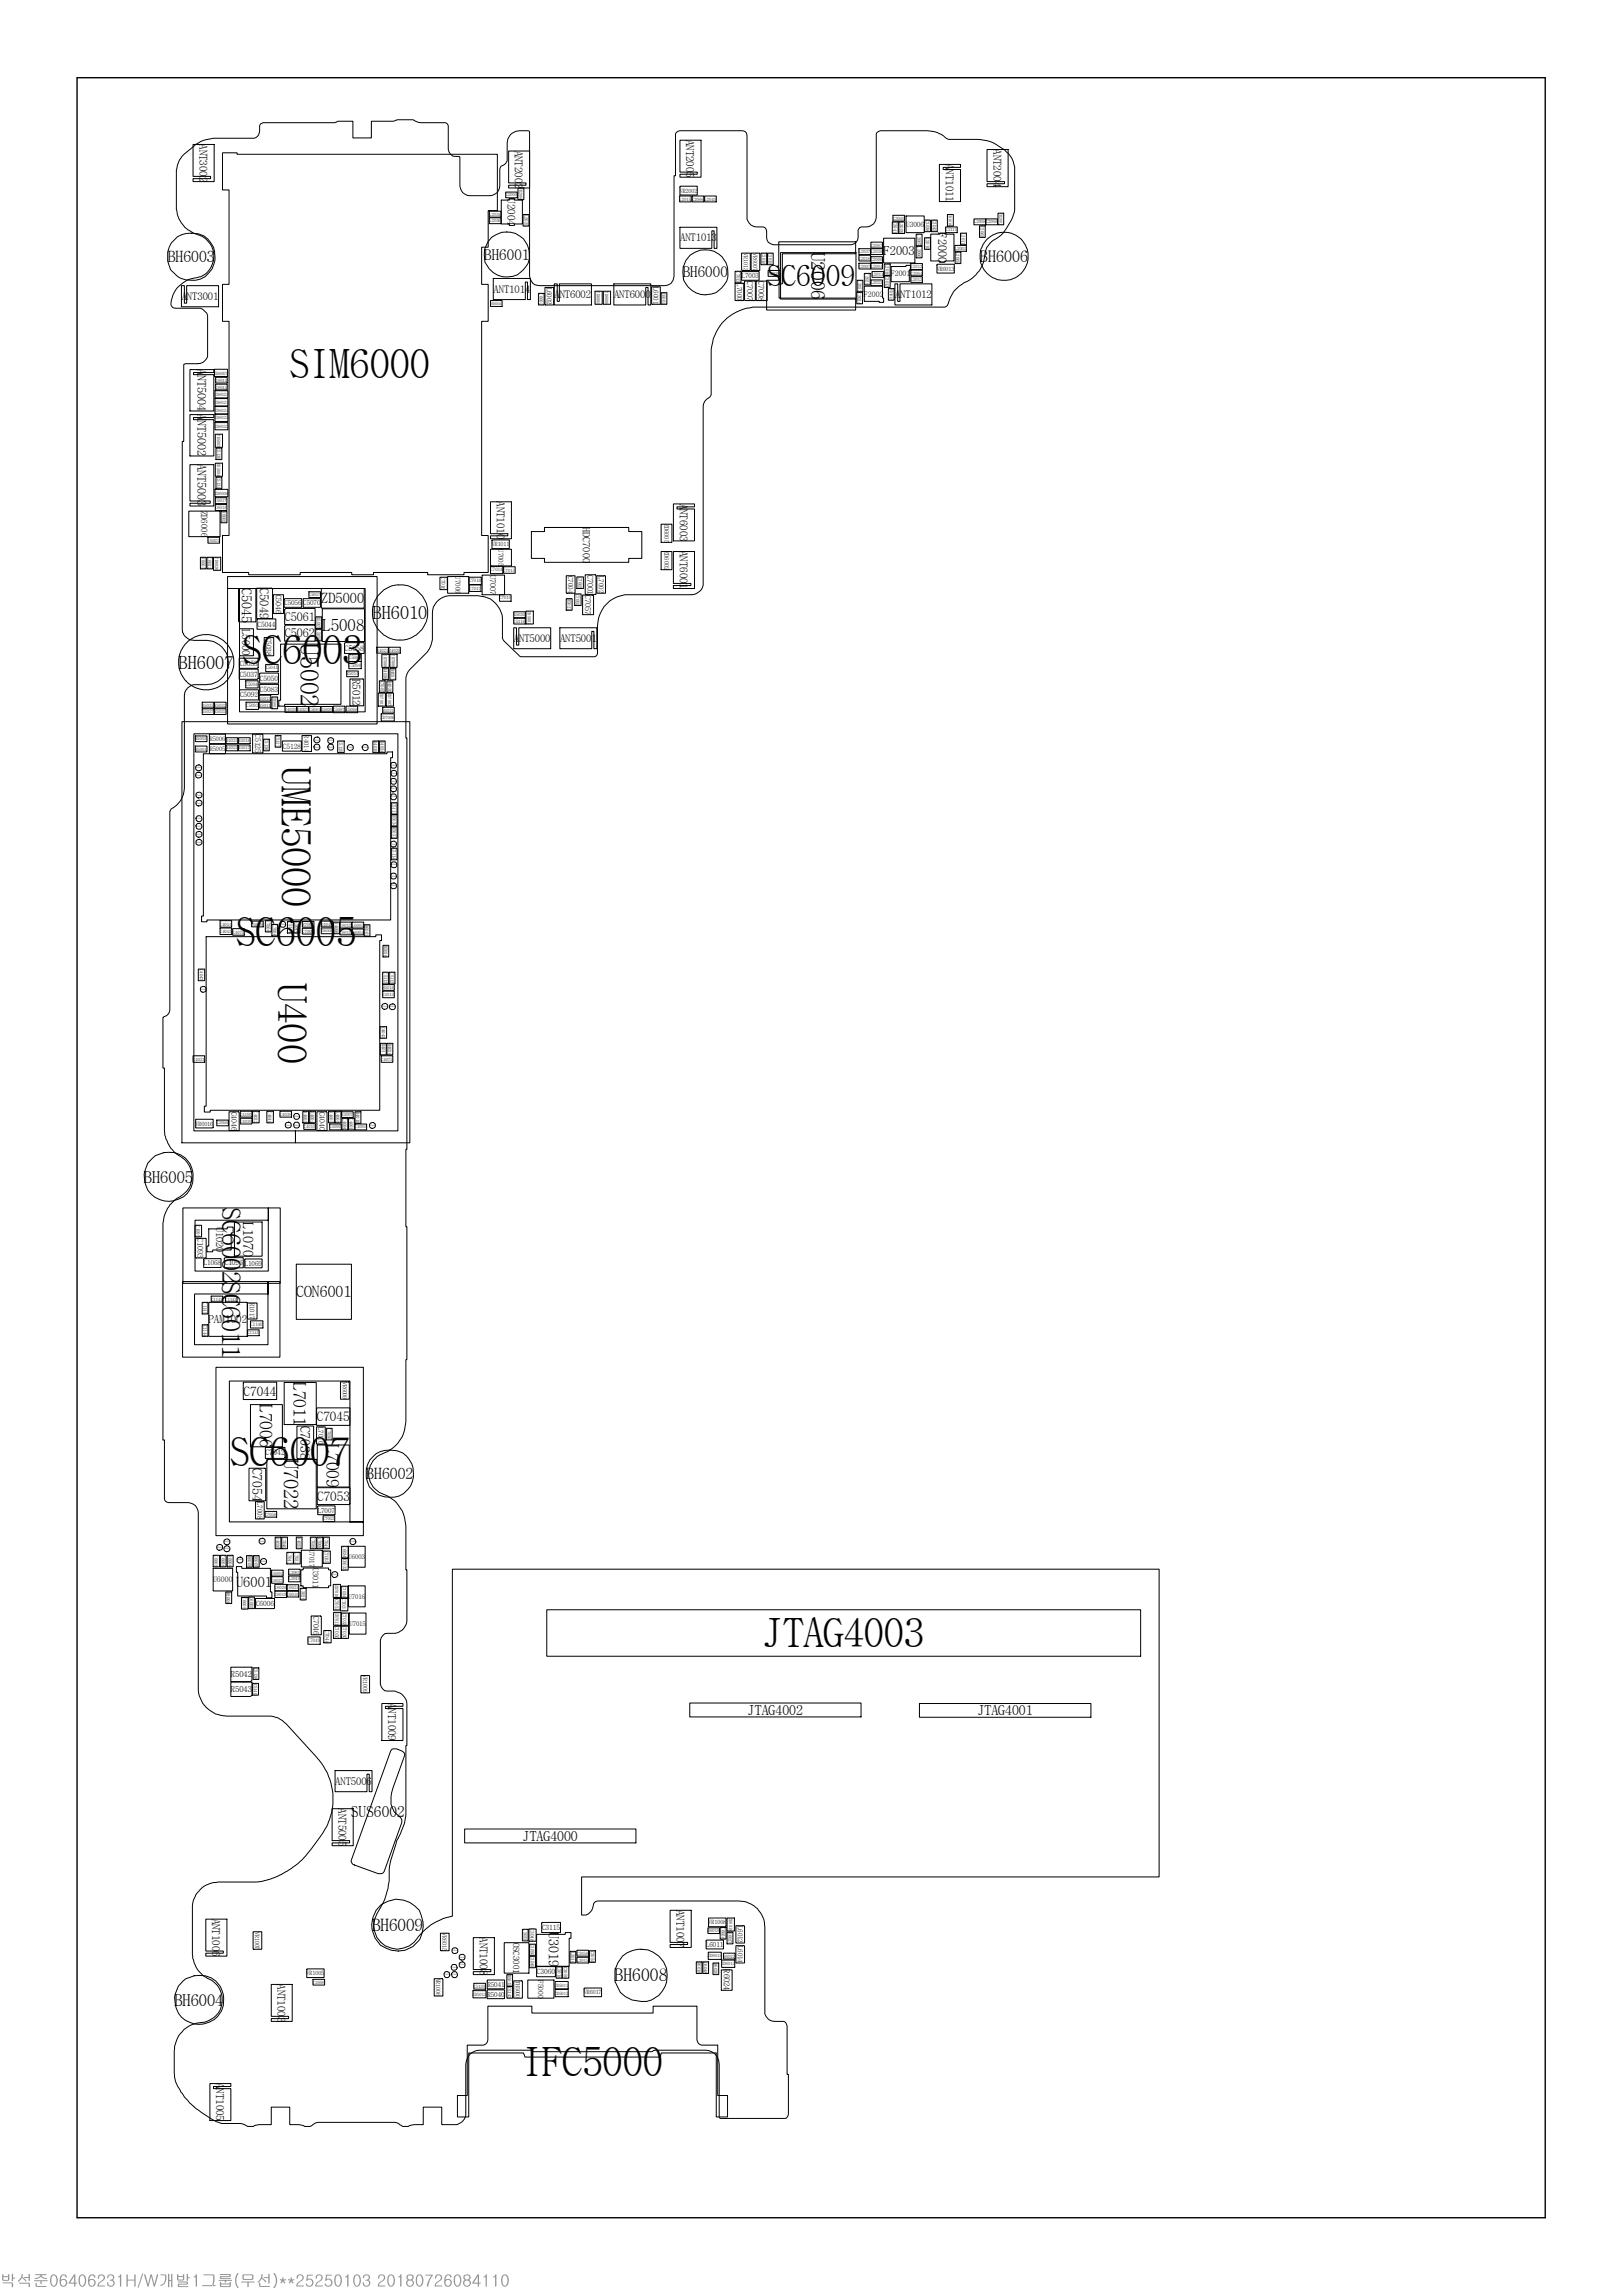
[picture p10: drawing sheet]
<svg xmlns="http://www.w3.org/2000/svg" width="210mm" height="297mm" viewBox="0 0 210 297" stroke-linecap="round" stroke-linejoin="round" font-family="sans-serif">
<defs><g id="words">
<g font-size="5.2">
<text x="37.4" y="48.9">SIM6000</text>
<text x="31.3" y="86">SC6003</text>
<text x="36.5" y="99.1" transform="rotate(90 36.5 99.1)">UME5000</text>
<text x="30.5" y="122.4">SC6005</text>
<text x="36" y="127.2" transform="rotate(90 36 127.2)">U400</text>
<text x="29.7" y="189.6">SC6007</text>
<text x="98.7" y="213.1">JTAG4003</text>
<text x="67.5" y="268.6">IFC5000</text>
</g>
<text font-size="3.8" x="99.2" y="37">SC6009</text>
<g font-size="3.3">
<text x="38.9" y="83.2" transform="rotate(90 38.9 83.2)">U5002</text>
<text x="28.7" y="156.1" transform="rotate(90 28.7 156.1)">SC6002SC6011</text>
</g>
<text font-size="2.6" x="36.7" y="188.7" transform="rotate(90 36.7 188.7)">U7022</text>
<text font-size="2.5" x="104.9" y="32.6" transform="rotate(90 104.9 32.6)">U2006</text>
<g font-size="2.3">
<text x="48.2" y="80.1">BH6010</text>
<text x="23.1" y="86.5">BH6007</text>
<text x="38" y="178.8" transform="rotate(90 38 178.8)">L7011</text>
<text x="33.6" y="181.7" transform="rotate(90 33.6 181.7)">L7006</text>
<text x="42.2" y="186.9" transform="rotate(90 42.2 186.9)">L7009</text>
<text x="79.5" y="256.3">BH6008</text>
</g>
<g font-size="2.2">
<text x="41.7" y="81.7">L5008</text>
<text x="48.1" y="249.9">BH6009</text>
</g>
<g font-size="2.1">
<text x="126.8" y="33.9">BH6006</text>
<text x="18.6" y="153">BH6005</text>
<text x="22.6" y="259.5">BH6004</text>
</g>
<g font-size="2">
<text x="21.7" y="33.9">BH6003</text>
<text x="38.3" y="167.8">CON6001</text>
<text x="47.4" y="191.3">BH6002</text>
<text x="45.4" y="235">SUS6002</text>
</g>
<g font-size="1.9">
<text x="62.7" y="33.6">BH6001</text>
<text x="88.3" y="35.9">BH6000</text>
</g>
<g font-size="1.8">
<text x="31.3" y="76.1" transform="rotate(90 31.3 76.1)">C5045</text>
<text x="41.6" y="78">ZD5000</text>
<text x="31.5" y="158" transform="rotate(90 31.5 158)">L1070</text>
<text x="30.5" y="205.3">U6001</text>
<text x="96.8" y="221.8">JTAG4002</text>
<text x="126.5" y="221.9">JTAG4001</text>
<text x="67.6" y="238.1">JTAG4000</text>
<text x="71" y="250" transform="rotate(90 71 250)">U3019</text>
</g>
<g font-size="1.7">
<text x="31.5" y="180.6">C7044</text>
<text x="38.9" y="184.4" transform="rotate(90 38.9 184.4)">C7038</text>
<text x="41" y="183.9">C7045</text>
<text x="32.7" y="189.9" transform="rotate(90 32.7 189.9)">C7054</text>
<text x="41" y="194.2">C7053</text>
</g>
<g font-size="1.6">
<text x="114.3" y="33">F2003</text>
<text x="33.6" y="76.1" transform="rotate(90 33.6 76.1)">C5049</text>
</g>
<g font-size="1.5">
<text x="121.4" y="30.1" transform="rotate(90 121.4 30.1)">F2000</text>
<text x="25.5" y="47.8" transform="rotate(90 25.5 47.8)">ANT5004</text>
<text x="25.5" y="53.6" transform="rotate(90 25.5 53.6)">ANT5002 ANT5003</text>
<text x="36.8" y="80.3">C5061</text>
<text x="36.8" y="82.4">C5062</text>
</g>
<g font-size="1.4">
<text x="25.8" y="18.6" transform="rotate(90 25.8 18.6)">ANT3002</text>
<text x="66.6" y="19.5" transform="rotate(90 66.6 19.5)">ANT2002</text>
<text x="88.8" y="18.1" transform="rotate(90 88.8 18.1)">ANT2005</text>
<text x="122.4" y="21.2" transform="rotate(90 122.4 21.2)">ANT1011</text>
<text x="128.5" y="19.3" transform="rotate(90 128.5 19.3)">ANT2004</text>
<text x="65.7" y="25.7" transform="rotate(90 65.7 25.7)">U2004</text>
<text x="88" y="31.2">ANT1013</text>
<text x="23.5" y="38.8">ANT3001</text>
<text x="63.9" y="37.8">ANT1014</text>
<text x="71.7" y="38.5">ANT6002</text>
<text x="79.4" y="38.5">ANT6000</text>
<text x="115.8" y="38.5">ANT1012</text>
<text x="64.3" y="64.9" transform="rotate(90 64.3 64.9)">ANT1010</text>
<text x="87.9" y="65.2" transform="rotate(90 87.9 65.2)">ANT6003</text>
<text x="87.9" y="71.3" transform="rotate(90 87.9 71.3)">ANT6001</text>
<text x="31.3" y="81.3" transform="rotate(90 31.3 81.3)">L5000</text>
<text x="66.5" y="83">ANT5000</text>
<text x="72.5" y="83">ANT5001</text>
<text x="45.6" y="87.8" transform="rotate(90 45.6 87.8)">R5012</text>
<text x="27" y="171.2">PAM1002</text>
<text x="50.2" y="220.3" transform="rotate(90 50.2 220.3)">ANT1009</text>
<text x="43.4" y="230.9">ANT5006</text>
<text x="43.8" y="234" transform="rotate(90 43.8 234)">ANT5005</text>
<text x="27.5" y="248.2" transform="rotate(90 27.5 248.2)">ANT1006</text>
<text x="62.1" y="250.6" transform="rotate(90 62.1 250.6)">ANT1008</text>
<text x="87.5" y="247.1" transform="rotate(90 87.5 247.1)">ANT1007</text>
<text x="35.9" y="256.7" transform="rotate(90 35.9 256.7)">ANT1003</text>
<text x="28" y="269.5" transform="rotate(90 28 269.5)">ANT1005</text>
</g>
<g font-size="1.3">
<text x="75.4" y="68.2" transform="rotate(90 75.4 68.2)">HDC7000</text>
<text x="28" y="158.7" transform="rotate(90 28 158.7)">U1020</text>
</g>
<g font-size="1.1">
<text x="26" y="66.1" transform="rotate(90 26 66.1)">ZD6006</text>
<text x="29.9" y="217">R5042</text>
<text x="29.9" y="218.9">R5043</text>
<text x="66.4" y="251.3" transform="rotate(90 66.4 251.3)">OSC3001</text>
<text x="93.6" y="254.8" transform="rotate(90 93.6 254.8)">R6024</text>
</g>
<g font-size="1">
<text x="115.3" y="35.8">F2001</text>
<text x="96.6" y="36.3" transform="rotate(90 96.6 36.3)">C7007</text>
<text x="98.1" y="36.3" transform="rotate(90 98.1 36.3)">C7008</text>
<text x="111.8" y="38.4">F2002</text>
<text x="35.7" y="76.9" transform="rotate(90 35.7 76.9)">C5046</text>
<text x="63.4" y="74.4" transform="rotate(90 63.4 74.4)">U7007</text>
<text x="75.7" y="77" transform="rotate(90 75.7 77)">C7057</text>
<text x="76" y="74.4" transform="rotate(90 76 74.4)">C7001</text>
<text x="44.6" y="84.2">C5058</text>
<text x="33" y="95" transform="rotate(90 33 95)">C5125</text>
<text x="30" y="143.8" transform="rotate(90 30 143.8)">C4046</text>
<text x="41.3" y="143.8" transform="rotate(90 41.3 143.8)">C4040</text>
<text x="25.6" y="160.2" transform="rotate(90 25.6 160.2)">C1093</text>
<text x="34.3" y="188.3">C7042</text>
<text x="40.5" y="202.9" transform="rotate(90 40.5 202.9)">U3011</text>
<text x="27.6" y="204.7">U6000</text>
<text x="40.6" y="209.1" transform="rotate(90 40.6 209.1)">C7046</text>
</g>
<g font-size=".9">
<text x="117.2" y="29.4">U3006</text>
<text x="96" y="36">L7003</text>
<text x="70.7" y="37.2" transform="rotate(90 70.7 37.2)">L6002</text>
<text x="84.6" y="37.1" transform="rotate(90 84.6 37.1)">L6001</text>
<text x="95.4" y="36.7" transform="rotate(90 95.4 36.7)">L7000</text>
<text x="64.5" y="71" transform="rotate(90 64.5 71)">U7005</text>
<text x="58.9" y="74.5" transform="rotate(90 58.9 74.5)">U7006</text>
<text x="73.5" y="74.5" transform="rotate(90 73.5 74.5)">C7004</text>
<text x="77.5" y="74.5" transform="rotate(90 77.5 74.5)">L7002</text>
<text x="33.3" y="81.1">C5044</text>
<text x="34.4" y="82.5" transform="rotate(90 34.4 82.5)">C5038</text>
<text x="36.8" y="78.3">C5056 C5070</text>
<text x="31" y="87.6">C5037</text>
<text x="31" y="86.1">C5053</text>
<text x="33.6" y="88.1">C5050</text>
<text x="33.6" y="89.5">C5083</text>
<text x="31.1" y="90.2">C5092</text>
<text x="36.6" y="96.9">C5128</text>
<text x="26.4" y="163.7">L1068 C1096 L1069</text>
<text x="41.2" y="184.6" transform="rotate(90 41.2 184.6)">L7010</text>
<text x="33.3" y="194.3" transform="rotate(90 33.3 194.3)">L7008</text>
<text x="41.1" y="195.7">L7007</text>
<text x="40" y="200.5" transform="rotate(90 40 200.5)">U7017</text>
<text x="33.1" y="207.8">C6006</text>
<text x="70.1" y="249.7">C3115</text>
<text x="91.4" y="251.9">L6011</text>
<text x="95.4" y="249.1" transform="rotate(90 95.4 249.1)">L6012 L6014</text>
<text x="63.1" y="257">R5041</text>
<text x="69.5" y="255.4">C3060</text>
<text x="69.6" y="256.2" transform="rotate(90 69.6 256.2)">F5000</text>
<text x="63.1" y="258.3">R5040</text>
</g>
<g font-size=".8">
<text x="87.9" y="24.9">VR2002</text>
<text x="96.2" y="32.7" transform="rotate(90 96.2 32.7)">VR1013</text>
<text x="97.5" y="32.7" transform="rotate(90 97.5 32.7)">VR6007</text>
<text x="121.2" y="35">VR6013</text>
<text x="63.6" y="70.7">VR1011</text>
<text x="86" y="67.8" transform="rotate(90 86 67.8)">ZD6005</text>
<text x="86" y="71.3" transform="rotate(90 86 71.3)">ZD6002</text>
<text x="27.1" y="95.8">R5006</text>
<text x="39.4" y="95.1" transform="rotate(90 39.4 95.1)">R4014</text>
<text x="27.1" y="97.2">R5005</text>
<text x="25.3" y="145.6">VR6016</text>
<text x="32.3" y="168.6" transform="rotate(90 32.3 168.6)">R1017</text>
<text x="44.3" y="178.8" transform="rotate(90 44.3 178.8)">VR6009</text>
<text x="45.1" y="201.7">U6003</text>
<text x="45.1" y="206.8">U7016</text>
<text x="45.2" y="210.3">U7015</text>
<text x="47" y="216.7" transform="rotate(90 47 216.7)">VR1009</text>
<text x="33" y="249.9" transform="rotate(90 33 249.9)">VR1007</text>
<text x="57.3" y="250.1" transform="rotate(90 57.3 250.1)">VR6015</text>
<text x="91.7" y="249">VR1008</text>
<text x="39.7" y="255.5">VR1005</text>
<text x="56.5" y="256" transform="rotate(90 56.5 256)">VR1006</text>
<text x="66.7" y="256.2" transform="rotate(90 66.7 256.2)">TH5000</text>
<text x="75.5" y="258">VR6017</text>
</g>
<g font-size=".7">
<text x="57.1" y="74.6" transform="rotate(90 57.1 74.6)">C7016</text>
<text x="42.1" y="210.9" transform="rotate(90 42.1 210.9)">C7048</text>
<text x="43.4" y="210.3" transform="rotate(90 43.4 210.3)">C7050</text>
<text x="68.6" y="249.5" transform="rotate(90 68.6 249.5)">C3048 C3050C3049</text>
</g>
<g font-size=".6">
<text x="63.3" y="28.8">L2036</text>
<text x="63.3" y="27.9">L2034</text>
<text x="65.4" y="25.4">C2000</text>
<text x="67.8" y="27.8" transform="rotate(90 67.8 27.8)">L2035</text>
<text x="87.9" y="26">L2015 C2066 L2040</text>
<text x="115.5" y="28.4">C3040</text>
<text x="115.6" y="28.7" transform="rotate(90 115.6 28.7)">C3041</text>
<text x="116.4" y="28.7" transform="rotate(90 116.4 28.7)">L3009</text>
<text x="119.8" y="28.5" transform="rotate(90 119.8 28.5)">C3038</text>
<text x="120.7" y="28.5" transform="rotate(90 120.7 28.5)">C3042</text>
<text x="122.4" y="29.9">C3111</text>
<text x="126" y="28.9">L2008C2068</text>
<text x="126.9" y="29.2" transform="rotate(90 126.9 29.2)">C2063</text>
<text x="95.3" y="35.1" transform="rotate(90 95.3 35.1)">C7012</text>
<text x="98.6" y="32.7" transform="rotate(90 98.6 32.7)">C2018</text>
<text x="99.4" y="35.6">C2030</text>
<text x="99.4" y="32.7" transform="rotate(90 99.4 32.7)">C2019</text>
<text x="111.1" y="34.6">C2007 L2004</text>
<text x="111.1" y="33.6">C2016</text>
<text x="111.1" y="32.7">L2037 L2038</text>
<text x="112" y="35.4" transform="rotate(90 112 35.4)">C2029</text>
<text x="112.7" y="33.8">C2006</text>
<text x="112.7" y="31.9">C2067</text>
<text x="112.8" y="35.7">L2014</text>
<text x="114.6" y="34.2" transform="rotate(90 114.6 34.2)">L2016C2013</text>
<text x="117.9" y="35.5">C2064</text>
<text x="117.9" y="34.7">C2012</text>
<text x="118.7" y="30.3" transform="rotate(90 118.7 30.3)">L2007L2006</text>
<text x="119.8" y="30.8" transform="rotate(90 119.8 30.8)">L2010</text>
<text x="123.5" y="32.3">L2003</text>
<text x="123.7" y="32.6" transform="rotate(90 123.7 32.6)">L2005</text>
<text x="124.4" y="30.2" transform="rotate(90 124.4 30.2)">L2011</text>
<text x="69.8" y="38" transform="rotate(90 69.8 38)">C6002</text>
<text x="77.2" y="37.7" transform="rotate(90 77.2 37.7)">ZD6003</text>
<text x="78.3" y="37.7" transform="rotate(90 78.3 37.7)">ZD6000</text>
<text x="85.7" y="37.9" transform="rotate(90 85.7 37.9)">C6001</text>
<text x="111" y="36.3" transform="rotate(90 111 36.3)">C2022C2024</text>
<text x="112.7" y="36.8">L2023</text>
<text x="117.9" y="36.4">L2013</text>
<text x="27.7" y="48.5">ZD6007</text>
<text x="27.8" y="52.2">ZD6021</text>
<text x="27.8" y="51.2">ZD6023</text>
<text x="27.8" y="53.3">ZD6024</text>
<text x="27.9" y="50.3">C6013</text>
<text x="27.9" y="49.4">C6014</text>
<text x="27.8" y="55.4">ZD6022</text>
<text x="27.8" y="54.3">ZD6025</text>
<text x="28.1" y="56.2" transform="rotate(90 28.1 56.2)">ZD5003 C5130</text>
<text x="28.1" y="59.9" transform="rotate(90 28.1 59.9)">ZD5004 C5131</text>
<text x="27.8" y="64">ZD6008</text>
<text x="27.9" y="65">C6017</text>
<text x="27.9" y="65.9">C6018</text>
<text x="26.9" y="70.1">C6021</text>
<text x="28.8" y="66.1" transform="rotate(90 28.8 66.1)">R6002</text>
<text x="26.1" y="72.1" transform="rotate(90 26.1 72.1)">R6003</text>
<text x="26.9" y="72.1" transform="rotate(90 26.9 72.1)">C6022</text>
<text x="27.9" y="72.1" transform="rotate(90 27.9 72.1)">ZD6026</text>
<text x="40" y="77.1">C5057</text>
<text x="60.7" y="75.4">C7018</text>
<text x="60.7" y="76.3">C7017</text>
<text x="63.5" y="73.9">C7014 C7015</text>
<text x="64.6" y="77.6">C7019</text>
<text x="73.4" y="77.5" transform="rotate(90 73.4 77.5)">R5021</text>
<text x="74.5" y="76.9" transform="rotate(90 74.5 76.9)">C7002</text>
<text x="74.8" y="74.7" transform="rotate(90 74.8 74.7)">C7003</text>
<text x="41" y="79.8" transform="rotate(90 41 79.8)">R5007C5075</text>
<text x="66.5" y="79.7">R5020</text>
<text x="66.5" y="80.6">C5118</text>
<text x="68.3" y="79.1" transform="rotate(90 68.3 79.1)">ZD5001</text>
<text x="31.8" y="88.7">C5094</text>
<text x="34.4" y="86.6">C5041</text>
<text x="44.9" y="87.4">R5014</text>
<text x="45.1" y="86.3">C5098</text>
<text x="45.1" y="85.3">C5086</text>
<text x="48.8" y="84.3">R4021R4020</text>
<text x="49.2" y="88.1" transform="rotate(90 49.2 88.1)">C7005 ZD7001</text>
<text x="49.7" y="84.7" transform="rotate(90 49.7 84.7)">ZD7000R4036</text>
<text x="50.2" y="88.1" transform="rotate(90 50.2 88.1)">R4030 ZD7007</text>
<text x="50.7" y="84.7" transform="rotate(90 50.7 84.7)">ZD7008 R4037</text>
<text x="25.3" y="95.8">R5003</text>
<text x="26.2" y="91.4">R5035 R5032</text>
<text x="26.2" y="92.3">R5037 R5033</text>
<text x="31.9" y="91.5">C5093 R5011</text>
<text x="33.5" y="90.5">R5013</text>
<text x="34.2" y="95.6" transform="rotate(90 34.2 95.6)">C5126</text>
<text x="35.8" y="95.2" transform="rotate(90 35.8 95.2)">C5127</text>
<text x="36.9" y="92">R4029 R4027C5081R5009 C5087 C5088</text>
<text x="43.9" y="95.9" transform="rotate(90 43.9 95.9)">C5129</text>
<text x="48.4" y="95.9" transform="rotate(90 48.4 95.9)">R4019</text>
<text x="49.2" y="95.9" transform="rotate(90 49.2 95.9)">R4024</text>
<text x="49.3" y="93">ZD7006</text>
<text x="49.5" y="92.1">R4031</text>
<text x="25.3" y="97.1">R5004</text>
<text x="29.3" y="97">R4022 R4017</text>
<text x="29.3" y="96">R4023 R4018</text>
<text x="50.8" y="103.9" transform="rotate(90 50.8 103.9)">C5111R5034R5031</text>
<text x="50.8" y="109.7" transform="rotate(90 50.8 109.7)">C5114</text>
<text x="28.5" y="119.7">C4041</text>
<text x="32.6" y="119.7">C4099</text>
<text x="34.5" y="119.1" transform="rotate(90 34.5 119.1)">R7000</text>
<text x="35.3" y="119.6" transform="rotate(90 35.3 119.6)">C7006</text>
<text x="37.4" y="119.2" transform="rotate(90 37.4 119.2)">C5144</text>
<text x="38.2" y="119.2" transform="rotate(90 38.2 119.2)">R5044</text>
<text x="39.1" y="119.8">R7001</text>
<text x="41.6" y="119.7">R4043</text>
<text x="43.3" y="119.3" transform="rotate(90 43.3 119.3)">R4006</text>
<text x="44" y="119.9">C6012 L6005</text>
<text x="47.3" y="119.6" transform="rotate(90 47.3 119.6)">R6001</text>
<text x="25.8" y="125.4" transform="rotate(90 25.8 125.4)">C4047</text>
<text x="28.5" y="120.7">C4042 C4074</text>
<text x="39.1" y="120.7">C7009</text>
<text x="44" y="120.8">C6011 L6004</text>
<text x="49.7" y="125.8" transform="rotate(90 49.7 125.8)">C5113</text>
<text x="49.7" y="122.3" transform="rotate(90 49.7 122.3)">R5036</text>
<text x="50.5" y="125.8" transform="rotate(90 50.5 125.8)">C5112</text>
<text x="49.5" y="128.9">C4013</text>
<text x="49.5" y="128">R5018</text>
<text x="25" y="137.2">C4031</text>
<text x="49.3" y="137.2">C4075</text>
<text x="49.4" y="135" transform="rotate(90 49.4 135)">R4011</text>
<text x="49.4" y="132.8" transform="rotate(90 49.4 132.8)">C4043</text>
<text x="50.2" y="135" transform="rotate(90 50.2 135)">R4028</text>
<text x="32.9" y="143.8" transform="rotate(90 32.9 143.8)">C4032</text>
<text x="34.7" y="143.8" transform="rotate(90 34.7 143.8)">C4048</text>
<text x="39.3" y="143.8" transform="rotate(90 39.3 143.8)">R4005</text>
<text x="40.2" y="143.8" transform="rotate(90 40.2 143.8)">R4004</text>
<text x="42.7" y="143.8" transform="rotate(90 42.7 143.8)">R4003</text>
<text x="43.5" y="143.8" transform="rotate(90 43.5 143.8)">R4009</text>
<text x="46.1" y="143.8" transform="rotate(90 46.1 143.8)">R4010</text>
<text x="28" y="145.5">C2056</text>
<text x="31.1" y="145.2">C4030</text>
<text x="31.1" y="144.4">C4100</text>
<text x="36.2" y="144.4">C4036</text>
<text x="39.3" y="145.9">C4010</text>
<text x="42.7" y="146">C4000</text>
<text x="44.2" y="144.4">R4007</text>
<text x="44.4" y="144.7" transform="rotate(90 44.4 144.7)">C4004</text>
<text x="45.2" y="144.7" transform="rotate(90 45.2 144.7)">C4001</text>
<text x="46" y="146">C4005</text>
<text x="25.4" y="158.5" transform="rotate(90 25.4 158.5)">C1095</text>
<text x="26.3" y="168.5" transform="rotate(90 26.3 168.5)">C1145</text>
<text x="26.3" y="171.4" transform="rotate(90 26.3 171.4)">C1144</text>
<text x="27.3" y="168.3">C1143 C1142</text>
<text x="32" y="172.6">C1141</text>
<text x="32.4" y="171.5">C1140</text>
<text x="42.4" y="184.8" transform="rotate(90 42.4 184.8)">C7036</text>
<text x="34.3" y="196.1">C7058</text>
<text x="41.8" y="196.7">C7043</text>
<text x="27.8" y="201.2" transform="rotate(90 27.8 201.2)">C6009</text>
<text x="28.7" y="201.2" transform="rotate(90 28.7 201.2)">C6008</text>
<text x="29.5" y="201.2" transform="rotate(90 29.5 201.2)">R6000</text>
<text x="32" y="201.3" transform="rotate(90 32 201.3)">R6005</text>
<text x="32.9" y="201.3" transform="rotate(90 32.9 201.3)">R6007</text>
<text x="35.1" y="203.7">C6004</text>
<text x="35.8" y="198.9" transform="rotate(90 35.8 198.9)">R4026</text>
<text x="36.6" y="198.9" transform="rotate(90 36.6 198.9)">C7040</text>
<text x="37.3" y="200.9" transform="rotate(90 37.3 200.9)">C7047</text>
<text x="37.4" y="203.6">C3061</text>
<text x="38.2" y="200.9" transform="rotate(90 38.2 200.9)">C7032</text>
<text x="38.5" y="198.9" transform="rotate(90 38.5 198.9)">R4025</text>
<text x="40.3" y="198.9" transform="rotate(90 40.3 198.9)">C7039</text>
<text x="41.1" y="198.9" transform="rotate(90 41.1 198.9)">R7009</text>
<text x="42" y="198.9" transform="rotate(90 42 198.9)">C7041 C7035</text>
<text x="44.4" y="200" transform="rotate(90 44.4 200)">C6034 C6033</text>
<text x="29.4" y="206" transform="rotate(90 29.4 206)">R6004</text>
<text x="31.4" y="206.7" transform="rotate(90 31.4 206.7)">C6005</text>
<text x="32.3" y="206.6" transform="rotate(90 32.3 206.6)">C6007</text>
<text x="35.1" y="204.6">C6023</text>
<text x="35.6" y="206.4">C6019 C6010</text>
<text x="35.6" y="205.6">C6020 C6024</text>
<text x="37.4" y="204.5">L3019</text>
<text x="39" y="205.5" transform="rotate(90 39 205.5)">L3020</text>
<text x="43.3" y="205" transform="rotate(90 43.3 205)">ZD7010 C7051 ZD7011</text>
<text x="44.3" y="205.2" transform="rotate(90 44.3 205.2)">C7034C7031 C7033C7030</text>
<text x="32.9" y="215.8" transform="rotate(90 32.9 215.8)">C5138</text>
<text x="39.8" y="212.4">C7049</text>
<text x="32.9" y="217.8" transform="rotate(90 32.9 217.8)">C5140</text>
<text x="67.7" y="249.6" transform="rotate(90 67.7 249.6)">L3033</text>
<text x="91.6" y="250">R6019</text>
<text x="93.3" y="249.4" transform="rotate(90 93.3 249.4)">C6068</text>
<text x="94.3" y="248.2" transform="rotate(90 94.3 248.2)">ZD6019 R6027</text>
<text x="40.5" y="256.6">C1066</text>
<text x="61.3" y="257.2">C5139</text>
<text x="65.7" y="255.5" transform="rotate(90 65.7 255.5)">R5015C5143</text>
<text x="71.8" y="257">ZD5011</text>
<text x="72.1" y="254.4" transform="rotate(90 72.1 254.4)">L3018</text>
<text x="73" y="254.4" transform="rotate(90 73 254.4)">C3059</text>
<text x="73.9" y="252.5" transform="rotate(90 73.9 252.5)">L3016</text>
<text x="74.6" y="252.9">C3056</text>
<text x="74.6" y="253.8">L3015</text>
<text x="76.4" y="252.4" transform="rotate(90 76.4 252.4)">C3054</text>
<text x="90.2" y="253.8" transform="rotate(90 90.2 253.8)">R6018</text>
<text x="91.1" y="253.8" transform="rotate(90 91.1 253.8)">C6048</text>
<text x="91.6" y="253.2">ZD6015 R6022</text>
<text x="92.4" y="254" transform="rotate(90 92.4 254)">R6020</text>
<text x="93.3" y="254.3">ZD6013</text>
<text x="61.2" y="258.2">ZD5013</text>
<text x="71.8" y="258.1">ZD5012</text>
</g>
<g font-size=".5">
<text x="67.2" y="24.3" transform="rotate(90 67.2 24.3)">VR2000</text>
<text x="122.8" y="27.7" transform="rotate(90 122.8 27.7)">VR1010</text>
<text x="129.3" y="27.6" transform="rotate(90 129.3 27.6)">VR2001</text>
<text x="63.5" y="39.4">VR6004</text>
<text x="115.1" y="37.3" transform="rotate(90 115.1 37.3)">VR1012</text>
<text x="35.4" y="90.2" transform="rotate(90 35.4 90.2)">TH5001</text>
<text x="41.6" y="120.6">TH4000</text>
</g>
<g font-size=".2">
<text x="40.6" y="95.8">TP5002</text>
<text x="42.4" y="95.9">TP5003</text>
<text x="25.3" y="99.4">TP4001</text>
<text x="25.3" y="100.4">TP4003</text>
<text x="40.6" y="96.7">TP5021</text>
<text x="42.4" y="96.7">TP5020</text>
<text x="44.9" y="96.8">TP3005</text>
<text x="46.9" y="96.8">TP5005</text>
<text x="50.5" y="99.1">TP5001</text>
<text x="50.5" y="101.2">TP5015</text>
<text x="50.6" y="100.1">TP5012</text>
<text x="25.4" y="106">TP3010</text>
<text x="25.4" y="107">TP3011</text>
<text x="25.4" y="102.9">TP4004</text>
<text x="25.4" y="104">TP4005</text>
<text x="50.5" y="103.2">TP5016</text>
<text x="50.5" y="102.1">TP5017</text>
<text x="25.4" y="109">TP3006</text>
<text x="25.4" y="108">TP3026</text>
<text x="50.5" y="109.3">TP4007</text>
<text x="50.5" y="113.4">TP5000</text>
<text x="50.6" y="112">TP5006</text>
<text x="36.2" y="119.7">TP4006</text>
<text x="50.5" y="114.7">TP5019</text>
<text x="25.9" y="128.1">TP4002</text>
<text x="49.4" y="130.3">TP5010</text>
<text x="50.4" y="130.3">TP5008</text>
<text x="36.9" y="145.6">TP4008</text>
<text x="38" y="144.5">TP2002</text>
<text x="38" y="145.6">TP2003</text>
<text x="47.8" y="145.7">TP2004</text>
<text x="28" y="200.3">TP6005</text>
<text x="29" y="199.5">TP6002</text>
<text x="29" y="200.4">TP6004</text>
<text x="30.7" y="201.9">TP6001</text>
<text x="33.5" y="199.5">TP6003</text>
<text x="33.7" y="202.1">TP6006</text>
<text x="42.9" y="203.8">TP3018</text>
<text x="45.3" y="199.5">TP6000</text>
<text x="57.4" y="255.5">TP3023</text>
<text x="58.4" y="254.6">TP3022</text>
<text x="58.4" y="255.5">TP3024</text>
<text x="58.5" y="252.4">TP3021</text>
<text x="59.4" y="254.3">TP3025</text>
<text x="59.4" y="253.3">TP3034</text>
</g>
</g></defs>
<path d="M10 10.1h189.9v276.8h-189.9z" fill="none" stroke="#000" stroke-width=".18"/>
<g fill="none" stroke="#000" stroke-width=".13">
<path d="M25 18.7h2.7v4.8h-2.7v-.4h2.2v-.3h-2.2zM28.8 19.8h1.9v.2h33.6v7.2h-1.1v4.8h-.9v4.8h.9v4.8h-.9v27.7h.9v4.8h-3.2v.3h-4.7v-.3h-7v.3h-2.8v-.3h-6.7v.3h-6.6v-.3h-3.4v-4.8h.8v-27.7h-.8v-4.8h.8v-12.2h-.8zM65.8 19.5h2.7v4.8h-2.7v-.3h2.3v-.3h-2.3zM88 18.1h2.7v4.8h-2.7v-.4h2.2v-.2h-2.2zM127.7 19.3h2.7v4.9h-2.7v-.4h2.3v-.3h-2.3zM22.2 31.4a3.2 3.2 0 0 1 4.7-.5 3.1 3.1 0 0 1-1.6 5.4 3.1 3.1 0 0 1-3.6-2.5 3.3 3.3 0 0 1 .5-2.4zM23.5 37h.4v2.2h.3v-2.2h4.1v2.7h-4.8zM23.5 20.2l1.6-1.3a4.2 4.2 0 0 1 2.7-1h5.1a1.1 1.1 0 0 0 .7-1.5 .49 .49 0 0 1 .5-.5h9.2l.4-.2h2v2.1h2.3v-2.1h2.9l.5-.2h2l.7 .3 .3 .1h3.3a.5 .5 0 0 1 .3 .5v2.9l.1 .4a1.01 1.01 0 0 0 1.3 .5l.1 .1v3.7a1.3 1.3 0 0 0 1.3 1.3h2.9a1.24 1.24 0 0 0 1-1.3v-2.2l.2-.3a.96 .96 0 0 0 .7-.9l.1-2.3a1.54 1.54 0 0 1 1.5-1.4h1.1l.2 .2v18.6a1.26 1.26 0 0 0 1.3 1.3h16.2l.3-.1 .5-.2 .3-.4 .1-.5v-13.1h.2v-5.2a.58 .58 0 0 1 .6-.6h8.1l.3 .1 .2 .2v.3v10.6a1.29 1.29 0 0 0 1.3 1.3h.8l.4 .1 .1 .4 .1 1.2 .1 .3 .7 .3h10a.99 .99 0 0 0 .9-.9v-1.1l.2-.3h.4a1.45 1.45 0 0 0 1.8-1.3v-10.9l.5-.3h6.1a3.7 3.7 0 0 1 2.5 1l.2 .1h3.9l1 .2a6.1 6.1 0 0 1 3.1 2l.4 .7 .2 .7v5.2a3.4 3.4 0 0 1-.4 1.7l-.9 1.3a4.5 4.5 0 0 1-1.7 1.5 3.2 3.2 0 0 0-1 2.2 4.4 4.4 0 0 1-2.6 3.1 4.4 4.4 0 0 0-2.1 2.9l-.3 .2h-24.8a6 6 0 0 0-5.5 6v5.4l-.2 .3a1.37 1.37 0 0 0-.8 1.2v23.1a1.59 1.59 0 0 1-1.5 1.2h-8.6a4.2 4.2 0 0 0-3.6 4.1v3.5l-.1 .3-.3 .2h-9.5l-.2-.1-2.1-2.1-.1-.2v-2.4a3.2 3.2 0 0 0-3.2-3.1h-4.1a2.31 2.31 0 0 0-1.8 2.2v3.5a3.2 3.2 0 0 1-1 1.9l-2.1 2.1-.3 .9v7.8h.1v53.2h-.1v10h.1v17.2h-.1v8a4.7 4.7 0 0 1-3.4 4.4 2.81 2.81 0 0 0-1.4 2.8 2.81 2.81 0 0 0 2.2 2.3 4.6 4.6 0 0 1 2.6 4.1v5.6h.1v6.6a1.74 1.74 0 0 1-1.8 1.6h-1l-.5 .6-.1 .3v5.7a.99 .99 0 0 0 .9 .9 2.06 2.06 0 0 1 2.5 1.3v5.7h-.1v9l-.2 1.1-1 2.4-.7 2.3-.2 1.3a8.7 8.7 0 0 1-1.7 5.7 3.1 3.1 0 0 0 1.3 4.2 3.1 3.1 0 0 0 4.1-1.3 7.2 7.2 0 0 1 4.4-2.6v-44.9h91.5v39.8h-74.8v5h.3a1.48 1.48 0 0 0 1.3-1.6l.2-.2 .3-.1 18.6 .1a3.3 3.3 0 0 1 3.1 3.3v11.2a1.36 1.36 0 0 0 1.2 1h1.2l.2 .2 .2 .4v6.3h.2v5.1l-.1 .3a.42 .42 0 0 1-.5 .3h-8.2l-.2-.2v-6.8a1.77 1.77 0 0 0-1.8-1.9h-6.4l-.3 .1-.1 .1h-15.5l-.2-.1-.2-.1-6.8 .1a1.82 1.82 0 0 0-1.4 1.8v6.4a1.47 1.47 0 0 1-1.5 1.4h-1.7v-2.3h-2.3v2.3h-1.4a1.79 1.79 0 0 1-1.6 0l-.3-.2-.4-.1h-10l-.5 .2a1.29 1.29 0 0 1-1.5 .2l-1.6-.1v-2.3h-2.4v2.3h-1.8a1.86 1.86 0 0 1-1.9-.1l-2.1-.1a3.1 3.1 0 0 1-1.8-.5l-1.7-1.1a7.6 7.6 0 0 1-3.2-4.3v-3.8a3.7 3.7 0 0 1 3.8-3.4 3 3 0 0 0 2.3-2.8 3 3 0 0 0-2.1-3 3.6 3.6 0 0 1-1.7-3.2v-6.1a3.4 3.4 0 0 1 3.3-3h5a10.8 10.8 0 0 0 7.1-4.3l1.5-2a7.9 7.9 0 0 0-.8-9.8l-4-4.4-1-.8-1-.2h-5.6a3.7 3.7 0 0 1-3.7-3.7l-.1-23a1.26 1.26 0 0 0-1.2-.9h-2.8l-.3-.3v-.3v-7.5h-.2v-27.8a4.1 4.1 0 0 1 2.2-3.7 3 3 0 0 0 1.5-2.8 3 3 0 0 0-1.9-2.6 4.2 4.2 0 0 1-1.6-3.4v-7.8h-.2v-6.6l.2-.1a.91 .91 0 0 0 .7-.8v-25.7l.1-.2a5.6 5.6 0 0 0 1.5-1.7l.3-1.1v-12a1.44 1.44 0 0 1 1.5-1.4 5.5 5.5 0 0 0 2.8-.4 2.86 2.86 0 0 0 1.2-3.3 2.86 2.86 0 0 0-2.7-2.1h-1.8a1.45 1.45 0 0 1-1.3-1.5v-24.2h.2v-9.9l.2-.1h1.6a1.26 1.26 0 0 0 1.3-1.3v-5a1.48 1.48 0 0 0-1.3-.9h-2.9l-.4-.2a.91 .91 0 0 1 0-1.1 3.7 3.7 0 0 1 3.2-2.7 2.91 2.91 0 0 0 2.2-2.9 2.91 2.91 0 0 0-2.4-2.8 3.8 3.8 0 0 1-2.5-3.4v-4.8a4 4 0 0 1 .7-1.8zM63.3 27.3h1.5v.8h-1.5zM63.3 28.2h1.5v.7h-1.5zM63.5 38.9h1.5v.7h-1.5zM63.6 30.7a2.95 2.95 0 0 1 4.5 .8 2.95 2.95 0 0 1-1.7 4.3 3.1 3.1 0 0 1-3.7-1.9 3.7 3.7 0 0 1 .4-2.6z"/>
<path d="M63.8 36h4.8v2.8h-.4v-2.3h-.2v2.3h-4.2zM64.9 25.9h1v-.2h.6v.2h1.1v3.1h-1.1v.2h-.6v-.2h-1zM65.4 24.8h1.5v.8h-1.5zM67 24.3h.8v1.5h-.8zM67.7 27.7h.7v1.6h-.7zM69.7 38h.7v1.5h-.7zM70.5 37.2h1.1v2.3l-1.1-.1zM71.7 36.7h.4v2.3h.3v-2.3h4.1v2.8h-4.8zM77 37.7h.9v1.7h-.9zM78.1 37.7h.9v1.7h-.9zM79.4 36.7h4.8v2.8h-.4v-2.3h-.3v2.3h-4.1zM84.3 37.1h1.1v2.3l-1.1-.1z"/>
<path d="M85.5 37.9h.8v1.5h-.8zM87.9 25.4h1.5v.7h-1.5zM88 29.4h4.8v2.7h-.4v-2.2h-.3v2.2h-4.1zM88 24.1h2.2v1.1h-2.2zM89.3 33a2.94 2.94 0 0 1 4.5 .8 2.94 2.94 0 0 1-1.7 4.2 3 3 0 0 1-3.7-1.8 3.7 3.7 0 0 1 .4-2.6zM89.6 25.4h1.5v.7h-1.5zM91.2 25.4h1.5v.7h-1.5zM95.1 36.6l1.1 .1v2.2h-1.1zM95.1 35.1h.8v1.5h-.8zM95.9 32.7h1.2v2.3l-1.2-.1zM96 35.1h2.2v1.2h-2.3zM96.3 36.4h1.4v2.5h-1.3l-.1-.1z"/>
<path d="M97.2 32.7h1.1v2.3l-1.1-.1zM97.8 36.4h1.5v2.5h-1.4l-.1-.1zM98.4 32.7h.8v1.5h-.8zM99.3 32.7h.7v1.5h-.7zM99.4 35h1.5v.8h-1.5zM100.8 31.3h9.9v1.5h-9.5v3.9h-.4v1.9h9.9v1.5h-11.5v-3.8h1.6zM101 32.7h9.7v6h-9.7zM110.8 37.8h.8v1.5h-.8zM110.9 36.3h.7v1.5h-.7zM111.1 33h1.5v.8h-1.5zM111.1 34.1h1.5v.7h-1.5zM111.1 32.2h1.5v.7h-1.5z"/>
<path d="M111.8 35.4h.8v1.5h-.8zM111.8 37h2.4v1.6h.1v.5h-.6v-.1h-1.9zM112.7 33.2h1.5v.8h-1.5zM112.7 31.3h1.5v.8h-1.5zM112.7 34.1h1.5v.7h-1.5zM112.7 36.2h1.5v.8h-1.5zM112.7 32.2h1.5v.7h-1.5zM112.8 35.1h1.5v.8h-1.5zM114.3 30.8h4.1v3.2h-4.1zM114.4 35.7h.8v1.5h-.8zM114.4 34.1h.8v1.5h-.8zM114.9 37.3h.8v1.5h-.8z"/>
<path d="M115.3 34.5h1.9v-.2h.6v.6h-.2v1.5h-2.3zM115.4 28.7h.8v1.5h-.8zM115.5 27.9h1.5v.7h-1.5zM115.8 36.7h.3v2.3h.3v-2.3h4.2v2.8h-4.8zM116.3 28.7h.7v1.5h-.7zM117.2 27.9h2.4v2.2h-2.4zM117.8 34.1h1.5v.8h-1.5zM117.8 34.9h1.5v.8h-1.5zM117.8 35.8h1.5v.7h-1.5zM118.5 31.9h.8v1.5h-.8zM118.5 30.3h.8v1.5h-.8zM119.6 28.5h.8v1.5h-.8z"/>
<path d="M119.6 30.8h.8v1.5h-.8zM120.4 30.3h1.2v-.1h.7v.1h1.1v3.5h-1.1v.1h-.7v-.1h-1.2zM120.5 28.5h.8v1.5h-.8zM121.3 34.2h2.2v1.1h-2.3zM121.5 21.3h2.8v.4h-2.3v.2h2.3v4.2h-2.8zM122.3 29.4h1.5v.7h-1.5zM122.6 27.7h.7v1.6h-.7zM123.5 31.8h1.5v.7h-1.5zM123.6 32.6h.7v1.5h-.7zM124.3 30.2h.7v1.5h-.7zM126 28.3h1.5v.8h-1.5zM126.7 29.2h.8v1.5h-.8z"/>
<path d="M127.6 28.3h1.5v.8h-1.5zM129.1 27.6h.8v1.5h-.8zM24.6 53.6h3.1v.4h-2.7v.3h2.7v4.7h-3.1zM24.6 47.8h3.1v.4h-2.7v.3h2.7v4.7h-3.1zM27.7 47.8h1.7v.9h-1.7zM27.8 51.6h1.7v.9h-1.7zM27.8 54.7h1.7v.9h-1.7zM27.8 50.5h1.7v1h-1.7zM27.8 52.6h1.7v1h-1.7zM27.8 53.6h1.7v.9h-1.7zM27.9 56.2h.9v1.7h-.9zM27.9 59.9h.9v1.7h-.9z"/>
<path d="M27.9 49.7h1.5v.7h-1.5zM27.9 48.8h1.5v.8h-1.5zM27.9 58h.8v1.5h-.8zM24.4 66.1h4.1v3.3h-4.1zM24.6 60.1h3.1v5.4h-3.1v-.4h2.6v-.3h-2.6zM25.9 72.1h.8v1.5h-.8zM26.8 72.1h.7v1.5h-.7zM26.9 69.5h1.5v.8h-1.5zM27.6 72.1h1v1.7h-1zM27.8 63.3h1.7v1h-1.7zM27.9 64.4h1.5v.8h-1.5zM27.9 65.3h1.5v.7h-1.5z"/>
<path d="M27.9 61.7h.8v1.5h-.8zM28.6 66.1h.8v1.5h-.8zM29.4 74.6h19.4v19.1h-19.4v-17.6h1.6v16h16.2v-16h-17.8zM30.9 76.1h2.2v4.4h-2.2v-.1zM33.2 76.1h1.9l.2 .1v3.8h-2.1zM35.4 76.9h1.3v2.5h-1.2l-.1-.1zM36.8 77.4h2.2v1.2h-2.2zM37 78.7h3.8v2.1h-4v-1.9zM39.2 77.4h2.3v1.1l-.1 .1h-2.2zM40 76.6h1.5v.7h-1.5zM40.9 79.8h.7v1.5h-.7zM41.6 76.1h5.5v2.6h-5.5z"/>
<path d="M41.7 78.8h5.5v4.2h-5.5zM56.9 74.7h1v1.6h-1zM57.9 74.6h2.7v2.2h-2.7zM60.7 74.7h1.6v.9h-1.6zM60.7 75.7h1.5v.8h-1.5zM62.4 74.4h2.9v2.5h-2.9zM63.5 73.3h1.5v.9h-1.5zM63.5 73.2h.1M63.5 64.9h2.7v4.8h-2.7v-.4h2.2v-.3h-2.2zM63.5 71.1h2.7v2.1h-2.7zM63.7 69.9h2.2v1.1h-2.3zM64.6 76.9h1.5v.9h-1.5z"/>
<path d="M65.2 73.3h1.5v.9h-1.5zM66.5 80h1.5v.7h-1.5zM66.5 79.1h1.5v.8h-1.5zM68.1 79.1h.9v1.6h-.9zM68.7 68.8h1.7v-.6h10.9v.6h1.7v3.4h-1.7v.5h-10.9v-.5h-1.7zM73.3 74.5h1.1v2.3l-1.1-.1zM73.3 77.4h.7v1.6h-.7zM74.4 76.8h.8v1.5h-.8zM74.6 74.6h.9v1.5h-.9zM75.4 77h1.3l.1 .1v2.4h-1.4zM75.7 74.4h1.3h.1v2.5h-1.4zM77.2 74.5h1.1v2.3h-1.1z"/>
<path d="M85.5 67.8h1.4v2.4h-1.4zM85.5 71.4h1.4v2.3h-1.4zM87.1 65.2h2.8v.4h-2.3v.2h2.3v4.2h-2.8zM87.1 71.4h2.8v4.7h-2.8v-.3h2.3v-.3h-2.3zM23.5 93.4h29.5v54.4h-14.8v-1.5h13.3v-51.4h-26.4v51.4h13.1v1.5h-14.7zM25.3 95.2h1.5v.7h-1.5zM25.3 96.5h1.5v.8h-1.5zM26.2 91.7h1.5v.7h-1.5zM26.2 90.8h1.5v.8h-1.5zM26.3 97.5h23.8v-.2h.7v.7h-.3v21h-23.7v.3h-.7v-.8h.2zM27.1 96.3h2.1v1.2h-2.1zM27.1 95h2.1v1.2h-2.1z"/>
<path d="M27.7 90.8h1.6v.8h-1.6zM27.7 91.7h1.6v.7h-1.6zM29.3 96.4h1.5v.7h-1.5zM29.3 95.4h1.5v.8h-1.5zM30.9 96.4h1.5v.7h-1.5zM30.9 95.4h1.5v.8h-1.5zM30.9 85.2h2.5v1.2l-.1 .1h-2.4zM30.9 86.6h2.5v1.2l-.1 .1h-2.4zM31 89.3l.1-.1h2.3v1.4h-2.4zM31 81.3h1.8v3.5h-1.7l-.1-.1zM31.8 88.1h1.6v.9h-1.6zM31.8 90.8h1.6v1h-1.6z"/>
<path d="M32.7 95h1.2l.1 .1v2.3h-1.3zM33.3 80.1h2.4v1.3h-2.4v-1.2zM33.5 89.9h1.5v.8h-1.5zM33.5 90.8h1.5v.8h-1.5zM33.6 87.2l.1-.1h2.3v1.3h-2.4zM33.6 88.5h2.4v1.3l-.1 .1h-2.3zM34.1 95.6h.7v1.5h-.7zM34.2 82.5h1.2v2.3h-1.1l-.1-.1zM34.4 86h1.6v.9h-1.6zM35.2 90.2h.7v1.5h-.7zM35.6 95.2h.7v1.5h-.7zM36.3 83.3h7.8v7.8h-7.3v.3h-.7v-.8h.2z"/>
<path d="M36.5 95.9h2.5v1.2l-.1 .1h-2.4zM36.9 91.4h1.5v.8h-1.5zM37 80.9h3.8v2.1h-4v-2zM38.4 91.4h1.5v.8h-1.5zM39.1 95.2h1.2v2h-1.2zM40 91.4h1.5v.8h-1.5zM40.9 81.4h.7v1.5h-.7zM41.5 91.4h1.5v.8h-1.5zM43.1 91.4h1.5v.8h-1.5zM43.7 95.9h.8v1.5h-.8zM44.6 83.2l.1-.1h2.4v1.4h-2.5zM44.8 91.4h1.5v.8h-1.5z"/>
<path d="M44.9 86.8h1.5v.7h-1.5zM45.1 84.6h1.6v1h-1.6zM45.1 85.6h1.6v.9h-1.6zM45.3 87.8h1.7l.1 .1v3.4h-1.8zM48.2 95.9h.8v1.5h-.8zM48.7 83.7h1.5v.8h-1.5zM48.9 89.7h1v1.7h-1zM49.1 95.9h.7v1.5h-.7zM49.1 88.1h.7v1.5h-.7zM49.3 92.4h1.7v.9h-1.7zM49.4 84.6h1v1.7h-1zM49.5 91.5h1.5v.7h-1.5z"/>
<path d="M49.5 86.4h.7v1.5h-.7zM50 89.7h.9v1.7h-.9zM50.1 88.1h.7v1.5h-.7zM50.3 83.7h1.5v.8h-1.5zM50.4 84.6h1v1.7h-1zM50.4 86.5h.8v1.5h-.8zM66.5 81.2h.3v2.3h.3v-2.3h4.1v2.7h-4.7zM72.4 81.2h4.8v2.7h-.4v-2.2h-.2v2.2h-4.2zM28.5 119.1h1.5v.9h-1.5zM32.6 119.2h1.5v.7h-1.5zM34.3 119.1h.8v1.5h-.8zM35.2 119.6h.7v1.5h-.7z"/>
<path d="M37.2 119.2h.8v1.5h-.8zM38 119.2h.8v1.5h-.8zM39.1 119.2h1.5v.8h-1.5zM41.6 119.2h1.5v.7h-1.5zM43.2 119.3h.7v1.5h-.7zM44 119.3h1.5v.8h-1.5zM45.6 119.3h1.5v.8h-1.5zM47.1 119.6h.8v1.5h-.8zM50.6 105.4h.8v1.5h-.8zM50.6 103.8h.8v1.5h-.8zM50.6 109.7h.8v1.5h-.8zM50.6 107h.8v1.5h-.8z"/>
<path d="M25 136.6h1.5v.8h-1.5zM25.7 125.4h.8v1.5h-.8zM26.7 121.2h21.9v-.3h.8v.8h-.3v21.9h-21.9v.3h-.8v-.8h.3zM28.5 120.1h1.5v.8h-1.5zM30.1 120.1h1.5v.9h-1.5zM39.1 120.1h1.5v.7h-1.5zM41.6 120.1h1.5v.7h-1.5zM44 120.2h1.5v.7h-1.5zM45.6 120.2h1.5v.7h-1.5zM49.2 132.8h.8v1.5h-.8zM49.2 135h.8v1.5h-.8zM49.3 136.6h1.5v.8h-1.5z"/>
<path d="M49.5 127.4h1.5v.7h-1.5zM49.5 125.8h.7v1.5h-.7zM49.5 128.2h1.5v.9h-1.5zM49.6 122.3h.7v1.5h-.7zM50.1 135h.7v1.5h-.7zM50.4 125.8h.7v1.5h-.7zM23.7 156.3h11v1.6h-9.5v6.5h9.5v-8.1h1.6v9.7h-12.6zM25.2 158.5h.9v1.5h-.9zM25.3 144.8h2.3v1l-.1 .1h-2.2zM27 159h2.4v-.3h.8v.8h-.3v2.2h-2.4v.2h-.7v-.7h.2zM28 144.9h1.5v.7h-1.5zM29.6 143.8h1.3v.1v2.4h-1.3z"/>
<path d="M30.3 158.1h3.6v4.4h-3.6zM31.1 143.8h1.5v.7h-1.5zM31.1 144.7h1.5v.7h-1.5zM32.7 143.8h.8v1.5h-.8zM34.5 143.8h.9v1.5h-.9zM36.2 143.8h1.5v.7h-1.5zM39.2 143.8h.7v1.5h-.7zM39.3 145.4h1.5v.7h-1.5zM40.1 143.8h.7v1.5h-.7zM41 143.8h1.2l.1 .1v2.4h-1.3zM42.5 143.8h.8v1.5h-.8zM42.7 145.4h1.5v.8h-1.5z"/>
<path d="M43.3 143.8h.8v1.5h-.8zM44.2 143.8h1.5v.8h-1.5zM44.2 144.7h.8v1.5h-.8zM45.1 144.7h.7v1.5h-.7zM45.9 143.8h.8v1.5h-.8zM45.9 145.4h1.5v.8h-1.5zM23.6 165.8h11.1v1.6h-9.5v6.6h9.5v-8.2h1.5v9.8h-12.6zM25.3 160.2h1.4v2.6h-1.3l-.1-.2zM26.2 171.4h.7v1.5h-.7zM26.2 168.5h.7v1.5h-.7zM26.4 162.8h2.2v1.2h-2.2zM27 168.5h5v4.4h-5z"/>
<path d="M27.3 167.7h1.5v.7h-1.5zM27.9 176.9h19.1v20h-1.7v-18.2h-15.6v18.2h17.3v1.8h-19.1zM29 162.8l.1-.1h2.4v1.3h-2.5zM29.2 167.7h1.5v.7h-1.5zM31.6 178.8h4.2v2.3h-4.3v-2.2zM31.7 162.9h2.2v1.1h-2.2zM32 168.6h1.3v2h-1.3zM32 172h1.5v.8h-1.5zM32.4 170.9h1.6v.9h-1.6zM36.8 178.9h4.1v5.4h-4.1zM38.3 163.6h7.2v7.1h-7.2zM44 178.8h1.2v2.2h-1.2z"/>
<path d="M32.2 189.9h2.1l.1 .1v4.2h-2.2zM32.4 181.7h4.1v5.5h-4.1zM33.1 194.3h1.1v2.2h-1.1zM34.3 195.5h1.5v.8h-1.5zM34.3 187.3h2.6v1.3l-.1 .1h-2.5zM34.5 188.8h6.4v6.4h-6.4zM35.6 198.9h.7v1.5h-.7zM36.4 198.9h.8v1.5h-.8zM38.3 198.9h.8v1.5h-.8zM38.4 184.5h2.2v4.2h-2.1l-.1-.1zM40.2 198.9h.7v1.5h-.7zM41 184.6h1.1v2.2h-1.1z"/>
<path d="M41 198.9h.8v1.5h-.8zM41 186.9h4.2v5.5h-4.2zM41 192.5h4.3v2l-.1 .1h-4.2zM41 182.1h4.3v2.3h-4.3v-2.2zM41.1 194.8h2.2v1.2h-2.2zM41.8 196.1h1.5v.7h-1.5zM41.8 198.9h.8v1.5h-.8zM42.2 184.8h.8v1.5h-.8zM48.3 188.4a3.2 3.2 0 0 1 4.3 0 3.1 3.1 0 0 1-1.6 5.3 3.1 3.1 0 0 1-3.6-2.5 3.1 3.1 0 0 1 .9-2.8zM27.6 201.2h.8v1.5h-.8zM27.6 202.9h2.5v2.9h-2.5zM28.5 201.2h.8v1.5h-.8z"/>
<path d="M29.2 206h.8v1.5h-.8zM29.4 201.2h.8v1.5h-.8zM29.9 215.7h2.7v1.7l-.2 .2h-2.5zM29.9 217.6h2.7v1.7l-.2 .2h-2.5zM30.6 202.7h.7v.2h3.7v3.1h.2v.7h-.7v-.2h-3.7v-3.1h-.2zM31.2 206.7h.9v1.5h-.9zM31.9 201.3h.7v1.5h-.7zM32.2 206.6h.7v1.5h-.7zM32.7 217.8h.7v1.5h-.7zM32.7 215.8h.8v1.5h-.8zM32.8 201.3h.7v1.5h-.7zM33.1 206.8h2.4v1.2l-.1 .1h-2.3z"/>
<path d="M35.1 204h1.5v.8h-1.5zM35.1 203.1h1.5v.8h-1.5zM35.6 205.8h1.5v.9h-1.5zM35.6 205h1.5v.8h-1.5zM37.1 200.8h.9v1.5h-.9zM37.1 205h1.6v.8h-1.6zM37.1 205.9h1.6v.7h-1.6zM37.3 203h1.5v.8h-1.5zM37.3 203.9h1.5v.7h-1.5zM38 200.8h.8v1.5h-.8zM38.8 205.5h.8v1.5h-.8zM38.9 203.1h.3v-.2h3.3v.2h.3v2.1h-.3v.2h-3.3v-.2h-.3z"/>
<path d="M39 200.6h2.7v2.1h-2.7zM39.8 211.8h1.6v.9h-1.6zM40.3 209.1h1.2h.1v2.4h-1.3zM41.8 200.7h.9v1.5h-.9zM41.9 210.9h.9v1.6h-.9zM43.1 205h.9v1.7h-.9zM43.2 208.6h.9v1.7h-.9zM43.2 210.4h.9v1.6h-.9zM43.2 206.8h.8v1.5h-.8zM44 206.8h1v1.6h-1zM44.2 210.4h.9v1.6h-.9zM44.2 208.7h.9v1.6h-.9z"/>
<path d="M44.2 205.2h.8v1.5h-.8zM44.2 201.6h.8v1.5h-.8zM44.2 200h.8v1.5h-.8zM45.1 205.2h2.1v2.7h-2.1zM45.1 200h2.1v2.8h-2.1zM45.2 208.7h2.1v2.7h-2.1zM46.7 216.8h1.1v2.2h-1.1zM70.7 208.3h76.9v6h-76.9zM43 234h2.7v4.8h-2.7v-.4h2.2v-.3h-2.2zM43.3 229.1h4.8v2.7h-.3v-2.3h-.3v2.3h-4.2zM49.4 220.4h2.7v.3h-2.2v.3h2.2v4.2h-2.7zM50.7 226.3a1.43 1.43 0 0 1 1.4 .3l.3 .3-.1 .3-1.5 4.2a3.7 3.7 0 0 0 .2 3l.4 .4a.96 .96 0 0 1 .6 1l-2.3 6.3a.64 .64 0 0 1-.8 .3l-3.1-1.1a.54 .54 0 0 1-.3-.7z"/>
<path d="M60.1 236.6h22.2v1.8h-22.2zM89.2 220.3h22.2v1.8h-22.2zM119 220.4h22.1v1.8h-22.1zM26.6 248.3h2.8v4.8h-2.8v-.4h2.3v-.3h-2.3zM32.7 249.9h1.2v2.3l-1.2-.1zM35.1 256.7h2.7v4.8h-2.7v-.3h2.2v-.3h-2.2zM39.7 254.7h2.2v1.1h-2.2zM40.5 256.1h1.5v.7h-1.5zM49.3 246.4a3.6 3.6 0 0 1 5 .7 3.7 3.7 0 0 1-.2 4 3.4 3.4 0 0 1-5.6-.4 3.5 3.5 0 0 1 .8-4.3zM56.2 256h1.1v2.2h-1.1zM57 250.1h1.1v2.3l-1.1-.1zM61.2 257.5h1.7v1h-1.7z"/>
<path d="M61.2 250.7h2.8v4.8h-2.8v-.4h2.3v-.3h-2.3zM61.3 256.6h1.5v.7h-1.5zM63 257.4h2.3l-.1 1.2h-2.2zM63.1 256.2h2.2v1.1h-2.3zM63.1 259.5h5.7v.9h15.7v-.9h5.7v4.4a.73 .73 0 0 0 .7 .7h2v6.5h1.2v2.8h-1.4v-8.3h-7.1l-.2 .5h-17.5l-.2-.5h-7.1v8.3h-1.4v-2.8h1.3v-6.5h1.9a.73 .73 0 0 0 .7-.7zM65.2 251.3h3.2v4h-3.2zM65.6 255.5h.7v1.5h-.7zM65.6 257h.7v1.5h-.7zM66.5 256.3h1.1v2.2h-1.1zM67.6 249.6h.7v1.5h-.7zM68.3 256.2h3.4v2.3h-3.4zM68.4 249.6h1v1.5h-1z"/>
<path d="M68.5 253.1h.8v1.5h-.8zM68.5 251.5h.8v1.5h-.8zM69.4 250.3h3.7v-.3h.8v.8h-.3v3.6h-4.2zM69.4 254.4h2.5v1.3h-.1h-2.4zM70.2 248.7h2.3v1.3h-2.4v-1.2zM71.8 256.3h1.7v1h-1.7zM71.8 257.4h1.7v.9h-1.7zM71.9 254.4h.8v1.5h-.8zM72.7 254.4h.9v1.5h-.9zM73.7 252.5h.8v1.5h-.8zM74.6 252.3h1.5v.8h-1.5zM74.6 253.2h1.5v.8h-1.5z"/>
<path d="M75.6 257.2h2.2v1.1h-2.2zM76.3 252.4h.7v1.5h-.7zM80.5 253.1a3.4 3.4 0 0 1 5.4 .9 3.4 3.4 0 0 1-2.2 4.9 3.6 3.6 0 0 1-4.1-2.6v-1.5l.3-.9zM86.7 247.1h2.7v4.8h-2.7v-.3h2.3v-.3h-2.3zM90.1 253.8h.7v1.5h-.7zM90.9 253.8h.8v1.5h-.8zM91.4 251h2.2v1.1h-2.2zM91.6 249.4h1.5v.7h-1.5zM91.6 252.6h1.7v.9h-1.7zM91.7 248.1h2.2v1.1v.1h-2.2zM92.2 254h.8v1.5h-.8zM93.2 249.4h.7v1.5h-.7z"/>
<path d="M93.3 254.8h1.4v2.7h-1.4zM93.4 253.6h1.7v.9h-1.7zM93.6 252.7h1.5v.7h-1.5zM94.1 248.1h.9v1.7h-.9zM94.1 250h.7v1.5h-.7zM95.2 249.1l1.1 .1v2.2h-1.1zM95.2 251.7l1.1 .1v2.2h-1.1zM27.2 269.6h2.7v.3h-2.3v.3h2.3v4.1h-2.7z"/>
<circle cx="129.9" cy="33.2" r="3.1"/>
<circle cx="51.8" cy="79.2" r="3.6"/>
<circle cx="25.7" cy="99.4" r=".4"/>
<circle cx="26.7" cy="85.7" r="3.6"/>
<circle cx="41" cy="95.8" r=".4"/>
<circle cx="41" cy="96.7" r=".39"/>
<circle cx="42.8" cy="95.8" r=".4"/>
<circle cx="42.8" cy="96.7" r=".39"/>
<circle cx="45.3" cy="96.7" r=".4"/>
<circle cx="47.3" cy="96.7" r=".4"/>
<circle cx="50.9" cy="99" r=".39"/>
<circle cx="25.7" cy="100.3" r=".4"/>
<circle cx="25.7" cy="109" r=".4"/>
<circle cx="25.7" cy="102.8" r=".4"/>
<circle cx="25.7" cy="103.9" r=".4"/>
<circle cx="25.7" cy="107.9" r=".4"/>
<circle cx="25.7" cy="106.9" r=".4"/>
<circle cx="25.8" cy="105.9" r=".4"/>
<circle cx="36.6" cy="119.6" r=".39"/>
<circle cx="50.9" cy="101.1" r=".39"/>
<circle cx="50.9" cy="113.3" r=".39"/>
<circle cx="50.9" cy="109.2" r=".39"/>
<circle cx="50.9" cy="102.1" r=".4"/>
<circle cx="50.9" cy="114.6" r=".39"/>
<circle cx="50.9" cy="103.1" r=".39"/>
<circle cx="50.9" cy="100" r=".39"/>
<circle cx="51" cy="111.9" r=".39"/>
<circle cx="26.3" cy="128" r=".4"/>
<circle cx="49.8" cy="130.2" r=".4"/>
<circle cx="50.8" cy="130.3" r=".39"/>
<circle cx="21.8" cy="152.3" r="3.2"/>
<circle cx="37.3" cy="145.6" r=".4"/>
<circle cx="38.4" cy="144.4" r=".4"/>
<circle cx="38.4" cy="145.6" r=".4"/>
<circle cx="48.2" cy="145.6" r=".4"/>
<circle cx="29.4" cy="199.5" r=".4"/>
<circle cx="33.9" cy="199.4" r=".4"/>
<circle cx="45.6" cy="199.4" r=".4"/>
<circle cx="28.4" cy="200.2" r=".39"/>
<circle cx="29.4" cy="200.3" r=".4"/>
<circle cx="31" cy="201.8" r=".4"/>
<circle cx="34.1" cy="202" r=".4"/>
<circle cx="43.3" cy="203.7" r=".4"/>
<circle cx="25.8" cy="258.7" r="3.2"/>
<circle cx="57.8" cy="255.5" r=".4"/>
<circle cx="58.7" cy="254.5" r=".4"/>
<circle cx="58.8" cy="255.5" r=".4"/>
<circle cx="58.9" cy="252.3" r=".39"/>
<circle cx="59.8" cy="253.2" r=".39"/>
<circle cx="59.8" cy="254.2" r=".4"/>
</g>
<path d="M.4 294.6h.6v.3h-.6zM.3 294.2v.8l.7 .1 .2-.1v-.8h-.2v.3h-.6v-.2zM1.5 294.2l.1 .9 .1-.1v-.2l.3-.1h-.3v-.5zM.3 295.3l.1 .1h1.1v.5h.2v-.5l-.1-.1zM2.8 294.2a1.38 1.38 0 0 1-.5 .9v.1h.1l.4-.5 .6 .4-.1-.2a.53 .53 0 0 1-.4-.7zM3.1 294.6l.1 .1h.5v.4h.2l-.1-.9h-.1v.4zM2.5 295.3v.1h1.2v.5h.1l.1-.1v-.4l-.2-.1zM4.6 294.2v.1h.6l-.2 .3-.5 .1v.1a.71 .71 0 0 0 .8-.3 .6 .6 0 0 0 .8 .3l-.5-.2-.2-.3h.5l.1-.1zM4.4 295l.1 .1h.7v.4h.1l.1-.4h.7l.1-.1zM4.6 295.4v.3l.1 .2h1.2l.1-.1-1.2-.1-.1-.3zM6.7 294.3a1.17 1.17 0 0 0 .1 1.5 .71 .71 0 0 0 .7-1l-.1-.2a.45 .45 0 0 0-.7-.3zM6.8 294.4h.2a.85 .85 0 0 1 0 1.3 .96 .96 0 0 1-.2-1.3zM7.9 295.3a.35 .35 0 0 1 .7 0 .35 .35 0 0 1-.7 0zM7.9 294.4a1.17 1.17 0 0 0 .1 1.4 .51 .51 0 0 0 .7-.5 .51 .51 0 0 0-.8-.3 .5 .5 0 0 1 .4-.6l.2 .2h.2a.44 .44 0 0 0-.8-.2zM9.6 294.5v.8h-.5zM9.5 294.3l-.6 1 .1 .1h.6v.4h.1h.1v-.4h.2l-.2-.1v-1zM10.4 294.3a1.17 1.17 0 0 0 .1 1.5 .71 .71 0 0 0 .6-1v-.2a.45 .45 0 0 0-.7-.3zM10.5 294.4h.1a.85 .85 0 0 1 0 1.3 .96 .96 0 0 1-.1-1.3zM11.6 295.3a.35 .35 0 0 1 .7 0 .35 .35 0 0 1-.7 0zM11.6 294.4a1.17 1.17 0 0 0 .1 1.4 .51 .51 0 0 0 .7-.5 .51 .51 0 0 0-.8-.3 .5 .5 0 0 1 .4-.6l.2 .2h.1a.44 .44 0 0 0-.7-.2zM12.8 294.4l-.1 .3v.1h.1a.33 .33 0 0 1 .2-.4 .33 .33 0 0 1 .4 .2 .33 .33 0 0 1-.2 .4l-.2 .1a.71 .71 0 0 0-.4 .7h1v-.1h-.8v-.3l.3-.2a.49 .49 0 0 0 .4-.7 .49 .49 0 0 0-.7-.1zM14 294.4l-.1 .2 .1 .1a.3 .3 0 0 1 .4-.3 .3 .3 0 0 1 0 .5h-.2v.1a.35 .35 0 0 1 .5 .3 .35 .35 0 0 1-.4 .4 .35 .35 0 0 1-.3-.4h-.1a.47 .47 0 0 0 .6 .5 .47 .47 0 0 0 .1-.8 .43 .43 0 0 0 .1-.6 .43 .43 0 0 0-.6-.1zM15.2 294.5l.1 .1h.2l.1 1.2 .1-.1v-1.5zM16.4 294.2v1.6l.1-.1v-.7h.9v.8h.1v-1.5h-.1v.6h-.9v-.6zM18.4 294.1l-.5 1.9 .6-1.8zM18.6 294.3l.5 1.5 .1-.1 .4-1.2 .3 1.2 .1 .1 .4-1.6-.1 .1-.3 1.2-.4-1.2h-.1l-.3 1.2-.4-1.2zM20.8 294.2v.2h.5a.9 .9 0 0 1-.6 1.2v.1a.63 .63 0 0 0 .8-.7 .57 .57 0 0 0-.1-.7zM21.8 294.2l-.1 1.7 .2-.1v-.7h.2v.8h.1l.1-.1v-1.6h-.2v.8h-.2v-.8zM23.1 294.6h.6l-.1 .3h-.5zM22.9 294.2v.8h.9v-.8h-.1v.2h-.6v-.1zM24.2 294.2v.9l.1-.1v-.3h.3l-.3-.1v-.4zM23 295.2l.1 .1h1.1l-.1 .1h-.9a.23 .23 0 0 0-.2 .3 .23 .23 0 0 0 .2 .2h1.1v-.1l-1.1-.1v-.1h.9a.2 .2 0 0 0 .2-.2 .2 .2 0 0 0-.2-.2zM25 294.5l.1 .1h.2l.1 1.2 .1-.1v-1.5zM26.3 294.2l.1 .2h1.2v.8l-.2 .5h.2l.1-.5v-.9l-.1-.1zM26.2 295.6v.2h1.6l.1-.1zM28.5 294.2v.1h1.2l-.1 .2h-1a.19 .19 0 0 0-.2 .2 .19 .19 0 0 0 .2 .2l1.2-.1v-.1h-1.2v-.1h1.1a.2 .2 0 0 0 .2-.2 .2 .2 0 0 0-.2-.2zM28.3 295v.1h.8l.1 .2 .1-.2h.7v-.1zM28.5 295.2v.6v.1h1.2l.2-.1-.1-.6h-.1v.2h-1.1v-.1zM28.6 295.6h1.1v.1l-.1 .1h-.9zM30.7 294.1a1.5 1.5 0 0 0 .1 1.9 1.89 1.89 0 0 1 0-1.9zM31.4 294.3v.5l.1 .1 1.1 .1 .2-.2v-.4l-.1-.2zM31.5 294.4h1.1v.4h-1.1zM31.2 295.2l.1 .1h.7v.6h.1l.1-.1v-.5h.7v-.1zM33.8 294.2a1.57 1.57 0 0 1-.5 1.1h.1l.2-.1 .2-.4 .6 .5v-.2l-.1-.1a.64 .64 0 0 1-.3-.8zM34.1 294.6l.1 .1h.5v.7h.1l.1-1.2h-.2v.4zM33.5 295.3v.4l.1 .2h1.3v-.1l-1.2-.1v-.4zM35.4 294.1a1.75 1.75 0 0 1 0 1.9 1.37 1.37 0 0 0 0-1.9zM36.2 294.9v.1l.3 .1-.2 .2 .1 .1 .2-.3 .2 .3 .1-.1-.2-.2 .3-.1v-.1h-.3l-.1-.3-.1 .1v.2zM37.3 294.9v.1l.2 .1-.1 .2v.1l.3-.3 .1 .3 .2-.1-.2-.2 .3-.1v-.1h-.3l-.1-.3-.1 .1v.2zM38.5 294.4l-.1 .3v.1h.1a.33 .33 0 0 1 .2-.4 .33 .33 0 0 1 .4 .2 .33 .33 0 0 1-.2 .4l-.1 .1a.71 .71 0 0 0-.5 .7h1v-.1h-.8l.1-.3 .3-.2a.49 .49 0 0 0 .4-.7 .49 .49 0 0 0-.8-.1zM39.7 294.3v.8a.38 .38 0 0 1 .5-.1 .38 .38 0 0 1 .1 .5 .38 .38 0 0 1-.5 .1l-.2-.2a.53 .53 0 0 0 .6 .4 .53 .53 0 0 0 .4-.6 .53 .53 0 0 0-.6-.4l-.2 .1 .1-.5h.5l.1-.1zM40.9 294.4l-.1 .3 .1 .1h.1a.33 .33 0 0 1 .2-.4 .33 .33 0 0 1 .4 .2 .33 .33 0 0 1-.2 .4l-.2 .1a.71 .71 0 0 0-.4 .7h1v-.1h-.8v-.3l.3-.2a.49 .49 0 0 0 .4-.7 .49 .49 0 0 0-.8-.1zM42.2 294.3l-.1 .8a.38 .38 0 0 1 .6-.1 .38 .38 0 0 1 .1 .5 .38 .38 0 0 1-.6 .1l-.2-.2a.53 .53 0 0 0 .7 .4 .53 .53 0 0 0 .4-.6 .53 .53 0 0 0-.7-.4l-.2 .1 .1-.5h.5l.1-.1zM43.4 294.3a1.17 1.17 0 0 0 .2 1.5 .71 .71 0 0 0 .6-1v-.2a.45 .45 0 0 0-.8-.3zM43.6 294.4h.1a.85 .85 0 0 1 0 1.3 .96 .96 0 0 1-.1-1.3zM44.6 294.5l.1 .1h.2l.1 1.2 .1-.1v-1.5zM45.9 294.3a1.17 1.17 0 0 0 .1 1.5 .71 .71 0 0 0 .7-1l-.1-.2a.45 .45 0 0 0-.7-.3zM46 294.4h.2a.85 .85 0 0 1 0 1.3 .96 .96 0 0 1-.2-1.3zM47.1 294.4l-.2 .2 .2 .1a.3 .3 0 0 1 .4-.3 .3 .3 0 0 1 0 .5h-.2v.1a.35 .35 0 0 1 .4 .3 .35 .35 0 0 1-.3 .4 .35 .35 0 0 1-.3-.4h-.1a.47 .47 0 0 0 .6 .5 .47 .47 0 0 0 .1-.8 .43 .43 0 0 0 .1-.6 .43 .43 0 0 0-.6-.1zM49 294.4l-.1 .3 .1 .1a.33 .33 0 0 1 .3-.4 .33 .33 0 0 1 .4 .2 .33 .33 0 0 1-.2 .4l-.2 .1a.71 .71 0 0 0-.4 .7h.9v-.1h-.8l.1-.3 .3-.2a.49 .49 0 0 0 .4-.7 .49 .49 0 0 0-.8-.1zM50.3 294.3a1.17 1.17 0 0 0 .1 1.5 .71 .71 0 0 0 .7-1l-.1-.2a.45 .45 0 0 0-.7-.3zM50.4 294.4h.2a.85 .85 0 0 1 0 1.3 .96 .96 0 0 1-.2-1.3zM51.5 294.5v.1h.3v1.2l.1-.1v-1.5zM52.7 294.3l-.1 .5 .2 .2a.49 .49 0 0 0-.1 .7 .49 .49 0 0 0 .7 0 .49 .49 0 0 0-.1-.7 .39 .39 0 0 0 .2-.5 .39 .39 0 0 0-.5-.3zM52.7 295.4a.35 .35 0 0 1 .7 0 .35 .35 0 0 1-.7 0zM52.8 294.7a.29 .29 0 0 1 .5 0 .29 .29 0 0 1-.5 0zM54 294.3a1.17 1.17 0 0 0 .1 1.5 .71 .71 0 0 0 .7-1l-.1-.2a.45 .45 0 0 0-.7-.3zM54.1 294.4h.2a.85 .85 0 0 1 0 1.3 .96 .96 0 0 1-.2-1.3zM55 294.3l.1 .1h.7a1.94 1.94 0 0 0-.5 1.4h.1a3.3 3.3 0 0 1 .6-1.5zM56.4 294.4l-.1 .3v.1h.1a.33 .33 0 0 1 .2-.4 .33 .33 0 0 1 .4 .2 .33 .33 0 0 1-.2 .4l-.1 .1a.71 .71 0 0 0-.5 .7h1v-.1h-.8l.1-.3 .3-.2a.49 .49 0 0 0 .4-.7 .49 .49 0 0 0-.8-.1zM57.6 295.3a.35 .35 0 0 1 .7 0 .35 .35 0 0 1-.7 0zM57.7 294.4a1.17 1.17 0 0 0 .1 1.4 .51 .51 0 0 0 .7-.5 .51 .51 0 0 0-.9-.3 .5 .5 0 0 1 .5-.6l.2 .2h.1a.44 .44 0 0 0-.7-.2zM58.9 294.3a1.17 1.17 0 0 0 .1 1.5 .71 .71 0 0 0 .7-1l-.1-.2a.45 .45 0 0 0-.7-.3zM59 294.4h.2a.85 .85 0 0 1 0 1.3 .96 .96 0 0 1-.2-1.3zM60 294.3v.5l.1 .2a.49 .49 0 0 0-.1 .7 .49 .49 0 0 0 .8 0 .49 .49 0 0 0-.1-.7 .39 .39 0 0 0 .2-.5 .39 .39 0 0 0-.5-.3zM60.1 295.4a.35 .35 0 0 1 .7 0 .35 .35 0 0 1-.7 0zM60.1 294.7a.3 .3 0 0 1 .6 0 .3 .3 0 0 1-.6 0zM61.8 294.5v.8h-.5zM61.8 294.3l-.7 1 .1 .1h.6v.4h.1h.1v-.4h.2l-.2-.1v-1zM62.6 294.5v.1h.2l.1 1.2 .1-.1v-1.5zM63.8 294.5v.1h.3v1.2l.1-.1v-1.5zM65 294.3a1.17 1.17 0 0 0 .2 1.5 .71 .71 0 0 0 .6-1v-.2a.45 .45 0 0 0-.8-.3zM65.2 294.4h.1a.85 .85 0 0 1 0 1.3 .96 .96 0 0 1-.1-1.3z" fill-rule="evenodd" fill="#969696"/>
<use href="#words"/>
</svg>
